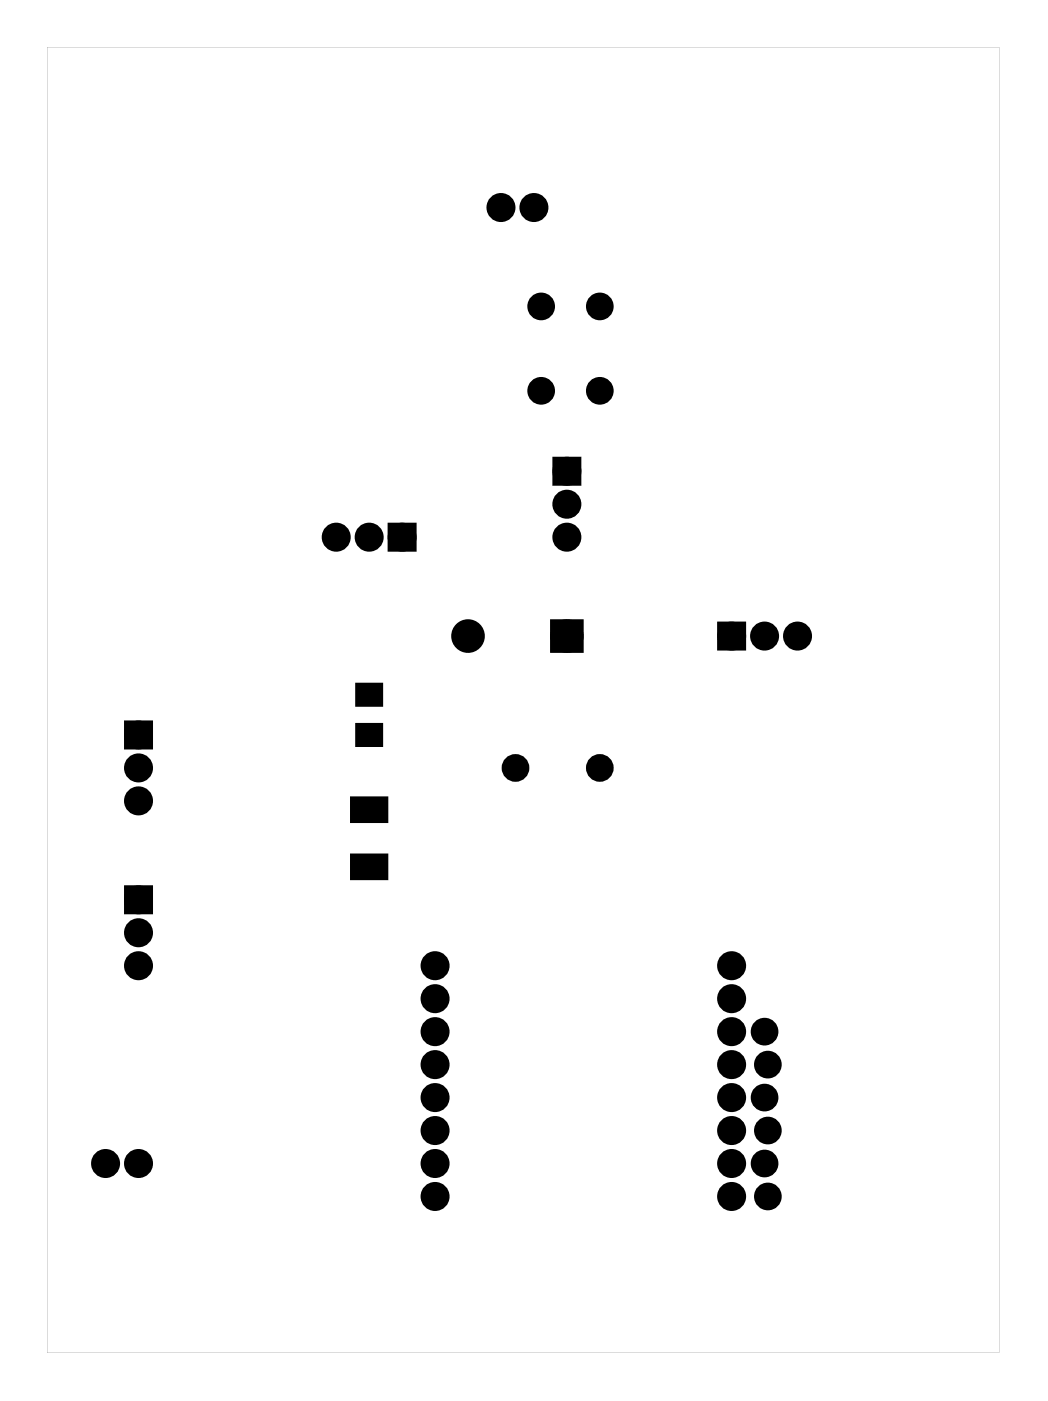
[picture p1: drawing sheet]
<svg xmlns="http://www.w3.org/2000/svg" width="81mm" height="108mm" viewBox="0 0 81 108" stroke-linecap="round" stroke-linejoin="round" font-family="sans-serif">
<g fill="#000">
<path d="M43 35.6h1.4v1.4h-1.4zM9.9 55.9h1.5v1.5h-1.5zM27.5 52.7h1.9v1.6h-1.9zM27.5 55.8h1.9v1.6h-1.9zM30.3 40.7h1.4v1.4h-1.4zM42.8 48.1h1.8v1.8h-1.8zM55.7 48.3h1.4v1.4h-1.4zM9.9 68.6h1.5v1.5h-1.5zM27.1 61.5h2.7v1.8h-2.7zM27.1 65.9h2.7v1.8h-2.7z"/>
<path d="M3.6 3.6v100.6h73.4v-100.6zM3.6 3.6h73.4v100.6h-73.4z"/>
</g>
<g fill="none" stroke="#000" stroke-width=".76" stroke-linecap="butt">
<path d="M43 35.6h1.4v1.4h-1.4zM9.9 55.9h1.5v1.5h-1.5zM30.3 40.7h1.4v1.4h-1.4zM42.8 48.1h1.8v1.8h-1.8zM55.7 48.3h1.4v1.4h-1.4zM9.9 68.6h1.5v1.5h-1.5z"/>
<circle cx="38.6" cy="16" r=".74"/>
<circle cx="41.2" cy="16" r=".74"/>
<circle cx="43.7" cy="36.3" r=".74"/>
<circle cx="43.7" cy="38.9" r=".74"/>
<circle cx="10.7" cy="56.6" r=".74"/>
<circle cx="10.7" cy="59.2" r=".74"/>
<circle cx="25.9" cy="41.4" r=".74"/>
<circle cx="28.5" cy="41.4" r=".74"/>
<circle cx="31" cy="41.4" r=".74"/>
<circle cx="36.1" cy="49" r=".91"/>
<circle cx="43.7" cy="49" r=".91"/>
<circle cx="43.7" cy="41.4" r=".74"/>
<circle cx="56.4" cy="49" r=".74"/>
<circle cx="58.9" cy="49" r=".74"/>
<circle cx="61.5" cy="49" r=".74"/>
<circle cx="10.7" cy="74.4" r=".74"/>
<circle cx="10.7" cy="61.7" r=".74"/>
<circle cx="10.7" cy="69.3" r=".74"/>
<circle cx="10.7" cy="71.9" r=".74"/>
<circle cx="33.5" cy="79.5" r=".74"/>
<circle cx="33.5" cy="74.4" r=".74"/>
<circle cx="33.5" cy="77" r=".74"/>
<circle cx="56.4" cy="79.5" r=".74"/>
<circle cx="56.4" cy="74.4" r=".74"/>
<circle cx="56.4" cy="77" r=".74"/>
<circle cx="8.1" cy="89.7" r=".74"/>
<circle cx="10.7" cy="89.7" r=".74"/>
<circle cx="33.5" cy="87.1" r=".74"/>
<circle cx="33.5" cy="82" r=".74"/>
<circle cx="33.5" cy="89.7" r=".74"/>
<circle cx="33.5" cy="92.2" r=".74"/>
<circle cx="33.5" cy="84.6" r=".74"/>
<circle cx="56.4" cy="87.1" r=".74"/>
<circle cx="56.4" cy="82" r=".74"/>
<circle cx="56.4" cy="89.7" r=".74"/>
<circle cx="56.4" cy="92.2" r=".74"/>
<circle cx="56.4" cy="84.6" r=".74"/>
</g>
<g fill="#000">
<circle cx="38.6" cy="16" r=".74"/>
<circle cx="41.2" cy="16" r=".74"/>
<circle cx="41.7" cy="30.1" r=".72"/>
<circle cx="41.7" cy="23.6" r=".72"/>
<circle cx="43.7" cy="36.3" r=".74"/>
<circle cx="43.7" cy="38.9" r=".74"/>
<circle cx="46.2" cy="30.1" r=".72"/>
<circle cx="46.2" cy="23.6" r=".72"/>
<circle cx="10.7" cy="56.6" r=".74"/>
<circle cx="10.7" cy="59.2" r=".74"/>
<circle cx="25.9" cy="41.4" r=".74"/>
<circle cx="28.5" cy="41.4" r=".74"/>
<circle cx="31" cy="41.4" r=".74"/>
<circle cx="36.1" cy="49" r=".91"/>
<circle cx="39.7" cy="59.2" r=".69"/>
<circle cx="43.7" cy="49" r=".91"/>
<circle cx="43.7" cy="41.4" r=".74"/>
<circle cx="46.2" cy="59.2" r=".69"/>
<circle cx="56.4" cy="49" r=".74"/>
<circle cx="58.9" cy="49" r=".74"/>
<circle cx="61.5" cy="49" r=".74"/>
<circle cx="10.7" cy="74.4" r=".74"/>
<circle cx="10.7" cy="69.3" r=".74"/>
<circle cx="10.7" cy="71.9" r=".74"/>
<circle cx="10.7" cy="61.7" r=".74"/>
<circle cx="33.5" cy="79.5" r=".74"/>
<circle cx="33.5" cy="74.4" r=".74"/>
<circle cx="33.5" cy="77" r=".74"/>
<circle cx="56.4" cy="74.4" r=".74"/>
<circle cx="56.4" cy="77" r=".74"/>
<circle cx="56.4" cy="79.5" r=".74"/>
<circle cx="58.9" cy="79.5" r=".72"/>
<circle cx="8.1" cy="89.7" r=".74"/>
<circle cx="10.7" cy="89.7" r=".74"/>
<circle cx="33.5" cy="82" r=".74"/>
<circle cx="33.5" cy="84.6" r=".74"/>
<circle cx="33.5" cy="89.7" r=".74"/>
<circle cx="33.5" cy="87.1" r=".74"/>
<circle cx="33.5" cy="92.2" r=".74"/>
<circle cx="56.4" cy="82" r=".74"/>
<circle cx="56.4" cy="89.7" r=".74"/>
<circle cx="56.4" cy="84.6" r=".74"/>
<circle cx="56.4" cy="87.1" r=".74"/>
<circle cx="56.4" cy="92.2" r=".74"/>
<circle cx="58.9" cy="89.7" r=".72"/>
<circle cx="58.9" cy="84.6" r=".72"/>
<circle cx="59.2" cy="92.2" r=".72"/>
<circle cx="59.2" cy="82" r=".72"/>
<circle cx="59.2" cy="87.1" r=".72"/>
</g>
<g fill="none" stroke="#000" stroke-width=".69" stroke-linecap="butt">
<circle cx="41.7" cy="30.1" r=".72"/>
<circle cx="41.7" cy="23.6" r=".72"/>
<circle cx="46.2" cy="30.1" r=".72"/>
<circle cx="46.2" cy="23.6" r=".72"/>
<circle cx="58.9" cy="79.5" r=".72"/>
<circle cx="58.9" cy="89.7" r=".72"/>
<circle cx="58.9" cy="84.6" r=".72"/>
<circle cx="59.2" cy="92.2" r=".72"/>
<circle cx="59.2" cy="82" r=".72"/>
<circle cx="59.2" cy="87.1" r=".72"/>
</g>
<path d="M27.5 52.7h1.9v1.6h-1.9zM27.5 55.8h1.9v1.6h-1.9zM27.1 61.5h2.7v1.8h-2.7zM27.1 65.9h2.7v1.8h-2.7z" fill="none" stroke="#000" stroke-width=".25"/>
<g fill="none" stroke="#000" stroke-width=".74" stroke-linecap="butt">
<circle cx="39.7" cy="59.2" r=".69"/>
<circle cx="46.2" cy="59.2" r=".69"/>
</g>
</svg>
